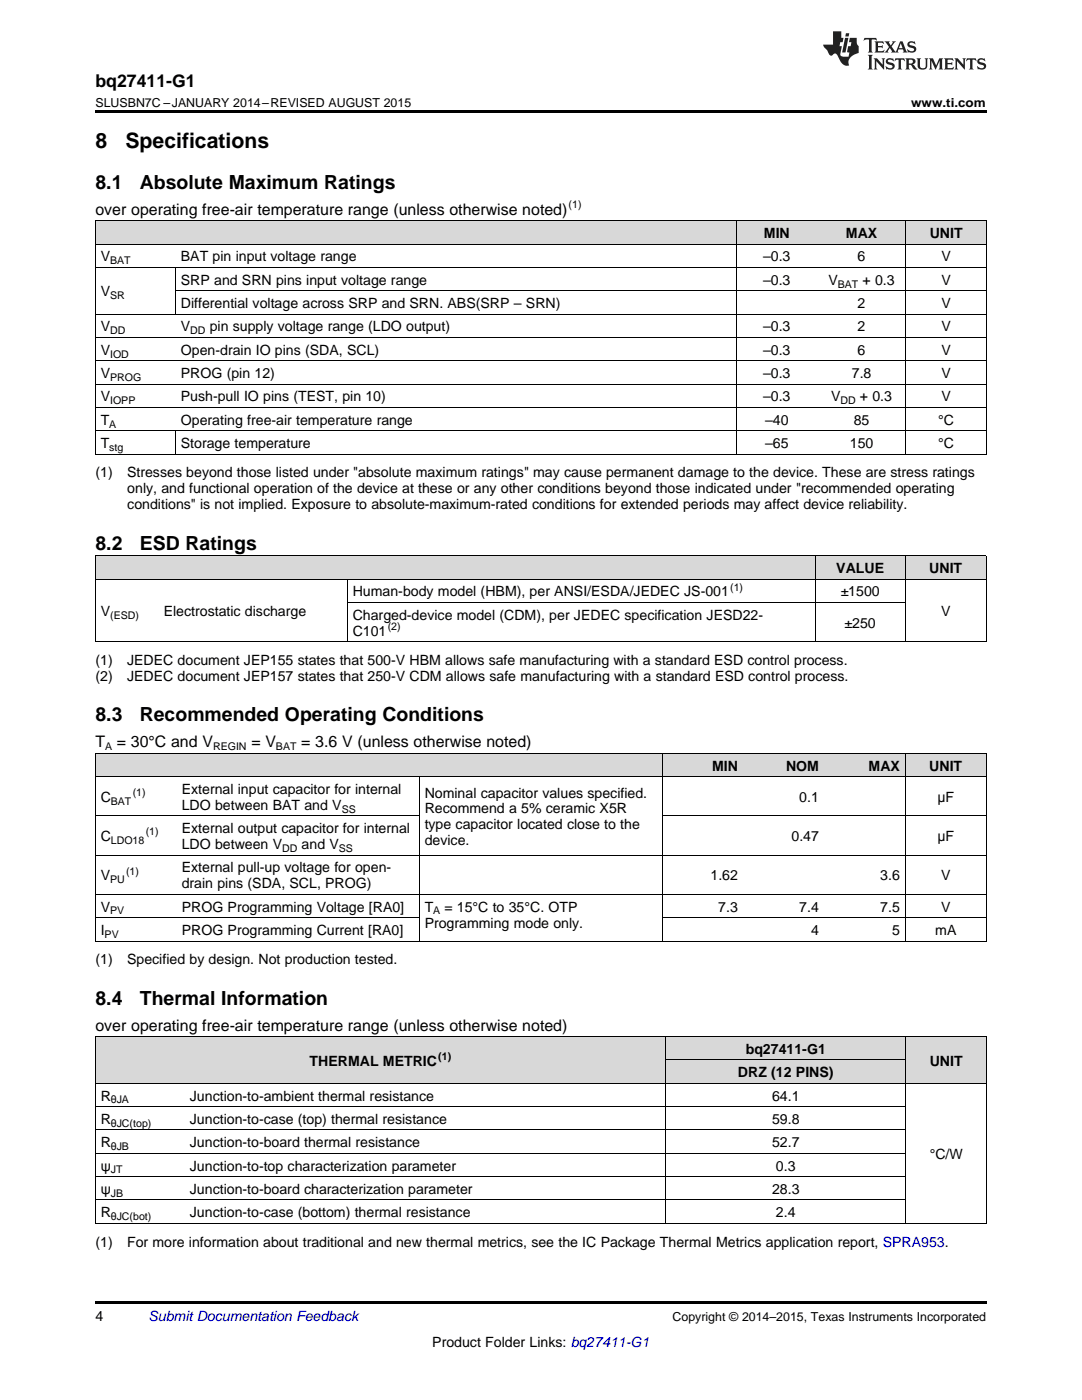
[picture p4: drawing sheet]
<svg xmlns="http://www.w3.org/2000/svg" width="216mm" height="279mm" viewBox="0 0 216 279" stroke-linecap="round" stroke-linejoin="round" font-family="sans-serif">
<defs><g id="words">
<g font-size="4.2">
<text x="19" y="29.6">8</text>
<text x="25" y="29.6">Specifications</text>
</g>
<g font-size="3.9">
<text x="19" y="37.7">8.1</text>
<text x="27.9" y="37.7">Absolute Maximum Ratings</text>
<text x="19" y="109.7">8.2</text>
<text x="27.9" y="109.7">ESD Ratings</text>
<text x="19" y="144">8.3</text>
<text x="27.9" y="144">Recommended Operating Conditions</text>
<text x="19" y="200.5">8.4</text>
<text x="27.9" y="200.5">Thermal Information</text>
</g>
<text font-size="3.5" x="19" y="17.3">bq27411-G1</text>
<g font-size="3.2">
<text x="19" y="42.9">over operating free-air temperature range (unless otherwise noted)</text>
<text x="19" y="149.1">T</text>
<text x="23.3" y="149.1">= 30°C and V</text>
<text x="50.2" y="149.1">= V</text>
<text x="60.1" y="149.1">= 3.6 V (unless otherwise noted)</text>
<text x="19" y="205.7">over operating free-air temperature range (unless otherwise noted)</text>
</g>
<g font-size="2.8">
<text x="152.4" y="47.5">MIN</text>
<text x="168.8" y="47.5">MAX</text>
<text x="185.5" y="47.5">UNIT</text>
<text x="20.1" y="52.2">V</text>
<text x="36.1" y="52.2">BAT pin input voltage range</text>
<text x="152.3" y="52.2">–0.3</text>
<text x="171.1" y="52.2">6</text>
<text x="187.9" y="52.2">V</text>
<text x="20.1" y="59.2">V</text>
<text x="36.1" y="56.8">SRP and SRN pins input voltage range</text>
<text x="152.3" y="56.8">–0.3</text>
<text x="165.3" y="56.8">V</text>
<text x="172.1" y="56.8">+ 0.3</text>
<text x="187.9" y="56.8">V</text>
<text x="36.1" y="61.5">Differential voltage across SRP and SRN. ABS(SRP – SRN)</text>
<text x="171.1" y="61.5">2</text>
<text x="187.9" y="61.5">V</text>
<text x="20.1" y="66.1">V</text>
<text x="20.1" y="70.8">V</text>
<text x="36.1" y="66.1">V</text>
<text x="36.1" y="70.8">Open-drain IO pins (SDA, SCL)</text>
<text x="41.8" y="66.1">pin supply voltage range (LDO output)</text>
<text x="152.3" y="66.1">–0.3</text>
<text x="152.3" y="70.8">–0.3</text>
<text x="171.1" y="66.1">2</text>
<text x="171.1" y="70.8">6</text>
<text x="187.9" y="66.1">V</text>
<text x="187.9" y="70.8">V</text>
<text x="20.1" y="75.5">V</text>
<text x="36.1" y="75.5">PROG (pin 12)</text>
<text x="152.3" y="75.5">–0.3</text>
<text x="170" y="75.5">7.8</text>
<text x="187.9" y="75.5">V</text>
<text x="20.1" y="80.1">V</text>
<text x="36.1" y="80.1">Push-pull IO pins (TEST, pin 10)</text>
<text x="152.3" y="80.1">–0.3</text>
<text x="165.8" y="80.1">V</text>
<text x="171.6" y="80.1">+ 0.3</text>
<text x="187.9" y="80.1">V</text>
<text x="20.1" y="84.8">T</text>
<text x="20.1" y="89.4">T</text>
<text x="36.1" y="84.8">Operating free-air temperature range</text>
<text x="36.1" y="89.4">Storage temperature</text>
<text x="152.7" y="84.8">–40</text>
<text x="152.7" y="89.4">–65</text>
<text x="169.6" y="89.4">150</text>
<text x="170.4" y="84.8">85</text>
<text x="187.2" y="84.8">°C</text>
<text x="187.2" y="89.4">°C</text>
<text x="19" y="95.3">(1)</text>
<text x="25.4" y="95.3">Stresses beyond those listed under &quot;absolute maximum ratings&quot; may cause permanent damage to the device. These are stress ratings</text>
<text x="25.4" y="98.5">only, and functional operation of the device at these or any other conditions beyond those indicated under &quot;recommended operating</text>
<text x="25.4" y="101.6">conditions&quot; is not implied. Exposure to absolute-maximum-rated conditions for extended periods may affect device reliability.</text>
<text x="70.4" y="119">Human-body model (HBM), per ANSI/ESDA/JEDEC JS-001</text>
<text x="166.9" y="114.4">VALUE</text>
<text x="167.7" y="119">±1500</text>
<text x="185.4" y="114.4">UNIT</text>
<text x="20.1" y="122.9">V</text>
<text x="32.7" y="122.9">Electrostatic discharge</text>
<text x="70.4" y="123.7">Charged-device model (CDM), per JEDEC specification JESD22-</text>
<text x="168.5" y="125.3">±250</text>
<text x="187.8" y="122.9">V</text>
<text x="70.4" y="126.9">C101</text>
<text x="19" y="132.7">(1)</text>
<text x="19" y="135.9">(2)</text>
<text x="25.4" y="132.7">JEDEC document JEP155 states that 500-V HBM allows safe manufacturing with a standard ESD control process.</text>
<text x="25.4" y="135.9">JEDEC document JEP157 states that 250-V CDM allows safe manufacturing with a standard ESD control process.</text>
<text x="142.1" y="153.8">MIN</text>
<text x="156.8" y="153.8">NOM</text>
<text x="173.3" y="153.8">MAX</text>
<text x="185.4" y="153.8">UNIT</text>
<text x="20.1" y="160">C</text>
<text x="36.3" y="158.4">External input capacitor for internal</text>
<text x="36.3" y="161.6">LDO between BAT and V</text>
<text x="84.7" y="159.2">Nominal capacitor values specified.</text>
<text x="159.5" y="160">0.1</text>
<text x="187" y="160">μF</text>
<text x="20.1" y="167.9">C</text>
<text x="36.3" y="166.3">External output capacitor for internal</text>
<text x="84.7" y="162.3">Recommend a 5% ceramic X5R</text>
<text x="84.7" y="165.5">type capacitor located close to the</text>
<text x="157.9" y="167.9">0.47</text>
<text x="187" y="167.9">μF</text>
<text x="36.3" y="169.4">LDO between V</text>
<text x="60.2" y="169.4">and V</text>
<text x="84.7" y="168.7">device.</text>
<text x="20.1" y="175.7">V</text>
<text x="36.3" y="174.1">External pull-up voltage for open-</text>
<text x="36.3" y="177.3">drain pins (SDA, SCL, PROG)</text>
<text x="141.8" y="175.7">1.62</text>
<text x="175.6" y="175.7">3.6</text>
<text x="187.8" y="175.7">V</text>
<text x="20.1" y="181.9">V</text>
<text x="36.3" y="181.9">PROG Programming Voltage [RA0]</text>
<text x="84.7" y="181.9">T</text>
<text x="84.7" y="185.1">Programming mode only.</text>
<text x="88.7" y="181.9">= 15°C to 35°C. OTP</text>
<text x="143.3" y="181.9">7.3</text>
<text x="159.5" y="181.9">7.4</text>
<text x="175.6" y="181.9">7.5</text>
<text x="187.8" y="181.9">V</text>
<text x="20.1" y="186.6">I</text>
<text x="36.3" y="186.6">PROG Programming Current [RA0]</text>
<text x="161.9" y="186.6">4</text>
<text x="178" y="186.6">5</text>
<text x="186.6" y="186.6">mA</text>
<text x="19" y="192.4">(1)</text>
<text x="25.4" y="192.4">Specified by design. Not production tested.</text>
<text x="61.8" y="212.7">THERMAL METRIC</text>
<text x="147.2" y="215">DRZ (12 PINS)</text>
<text x="148.8" y="210.3">bq27411-G1</text>
<text x="185.5" y="212.7">UNIT</text>
<text x="20.1" y="219.6">R</text>
<text x="37.9" y="219.6">Junction-to-ambient thermal resistance</text>
<text x="154.1" y="219.6">64.1</text>
<text x="20.1" y="224.3">R</text>
<text x="37.9" y="224.3">Junction-to-case (top) thermal resistance</text>
<text x="154.1" y="224.3">59.8</text>
<text x="20.1" y="229">R</text>
<text x="20.1" y="233.6">ψ</text>
<text x="37.9" y="229">Junction-to-board thermal resistance</text>
<text x="37.9" y="233.6">Junction-to-top characterization parameter</text>
<text x="154.1" y="229">52.7</text>
<text x="154.8" y="233.6">0.3</text>
<text x="185.5" y="231.3">°C/W</text>
<text x="20.1" y="238.3">ψ</text>
<text x="37.9" y="238.3">Junction-to-board characterization parameter</text>
<text x="154.1" y="238.3">28.3</text>
<text x="20.1" y="242.9">R</text>
<text x="37.9" y="242.9">Junction-to-case (bottom) thermal resistance</text>
<text x="154.8" y="242.9">2.4</text>
<text x="19" y="248.8">(1)</text>
<text x="25.4" y="248.8">For more information about traditional and new thermal metrics, see the IC Package Thermal Metrics application report, SPRA953.</text>
<text x="19" y="263.6">4</text>
<text x="86.3" y="268.9">Product Folder Links: bq27411-G1</text>
</g>
<text font-size="2.8" fill="#0000c8" x="29.6" y="263.6">Submit Documentation Feedback</text>
<g font-size="2.5">
<text x="19" y="21.4">SLUSBN7C –JANUARY 2014–REVISED AUGUST 2015</text>
<text x="181.8" y="21.4">www.ti.com</text>
<text x="134.2" y="263.6">Copyright © 2014–2015, Texas Instruments Incorporated</text>
</g>
<g font-size="2.1">
<text x="113.5" y="41.6">(1)</text>
<text x="22" y="52.7">BAT</text>
<text x="22" y="59.7">SR</text>
<text x="167.2" y="57.4">BAT</text>
<text x="22" y="66.7">DD</text>
<text x="22" y="71.4">IOD</text>
<text x="38" y="66.7">DD</text>
<text x="22" y="76">PROG</text>
<text x="22" y="80.7">IOPP</text>
<text x="167.7" y="80.7">DD</text>
<text x="21.8" y="85.3">A</text>
<text x="21.8" y="90">stg</text>
<text x="145.7" y="117.9">(1)</text>
<text x="22" y="123.5">(ESD)</text>
<text x="77.4" y="125.7">(2)</text>
<text x="21" y="149.8">A</text>
<text x="42.5" y="149.8">REGIN</text>
<text x="55.1" y="149.8">BAT</text>
<text x="22.1" y="160.6">BAT</text>
<text x="26.5" y="158.9">(1)</text>
<text x="29.1" y="166.7">(1)</text>
<text x="68.2" y="162.2">SS</text>
<text x="22.1" y="168.4">LDO18</text>
<text x="56.3" y="170">DD</text>
<text x="67.6" y="170">SS</text>
<text x="22" y="176.2">PU</text>
<text x="25.2" y="174.6">(1)</text>
<text x="22" y="182.5">PV</text>
<text x="86.4" y="182.5">A</text>
<text x="20.9" y="187.1">PV</text>
<text x="87.5" y="211.5">(1)</text>
<text x="22.1" y="220.2">θJA</text>
<text x="22.1" y="224.9">θJC(top)</text>
<text x="22.1" y="229.5">θJB</text>
<text x="22.1" y="234.2">JT</text>
<text x="22.1" y="238.8">JB</text>
<text x="22.1" y="243.5">θJC(bot)</text>
</g>
</g></defs>
<g fill="#d8d8d8">
<path d="M19 206.9h17.8v9.4h-17.8z"/>
<path d="M36.8 206.9h96v9.4h-96z"/>
<path d="M132.8 211.6h48v4.7h-48z"/>
<path d="M180.8 206.9h16v9.4h-16z"/>
<path d="M132.8 206.9h48v4.7h-48z"/>
<path d="M19 150.4h16.2v4.6h-16.2z"/>
<path d="M35.2 150.4h48.5v4.6h-48.5z"/>
<path d="M83.7 150.4h48.5v4.6h-48.5z"/>
<path d="M132.2 150.4h16.1v4.6h-16.1z"/>
<path d="M148.3 150.4h16.2v4.6h-16.2z"/>
<path d="M164.5 150.4h16.2v4.6h-16.2z"/>
<path d="M180.7 150.4h16.1v4.6h-16.1z"/>
<path d="M19 111h12.6v4.6h-12.6z"/>
<path d="M31.6 111h37.7v4.6h-37.7z"/>
<path d="M69.3 111h93.4v4.6h-93.4z"/>
<path d="M162.7 111h18v4.6h-18z"/>
<path d="M180.7 111h16.1v4.6h-16.1z"/>
<path d="M19 44.1h16v4.7h-16z"/>
<path d="M35 44.1h112v4.7h-112z"/>
<path d="M147 44.1h16.1v4.7h-16.1z"/>
<path d="M163.1 44.1h17.7v4.7h-17.7z"/>
<path d="M180.8 44.1h16v4.7h-16z"/>
</g>
<g fill="#000">
<path d="M19 22h177.8v.5h-177.8zM19 128.1h.2zM69.2 128.1h.1zM162.6 128.1h.1zM180.6 128.1h.1zM196.7 128.1h.1zM19 187.8l.2 .1zM83.6 187.8l.1 .1zM132.1 187.8l.1 .1zM148.2 187.8l.1 .1zM164.4 187.8l.1 .1zM180.6 187.8l.1 .1z"/>
<path d="M196.7 187.8l.1 .1zM19 244.2h.2zM132.7 244.2h.1zM180.7 244.2h.1zM196.7 244.2h.1zM19 259.7h177.8v.5h-177.8z"/>
</g>
<g fill="none" stroke="#000" stroke-width=".2">
<path d="M19 53.4h177.8M19 48.7h177.8M19 44.1h177.8M19.1 44.1v46.6M35 53.4v9.4M35 58h161.8M147 44.1v46.6M180.8 44.1v46.6M196.8 44.1v46.6M19 76.7h177.8M19 72h177.8M19 67.4h177.8"/>
<path d="M19 62.7h177.8M19 90.6h177.8M19 86h177.8M19 81.3h177.8M35 86v4.7M19 115.6h177.8M19 110.9h177.8M19.1 110.9v17.2M69.3 115.6v12.5M162.6 110.9v17.2M180.6 110.9v17.2M196.8 110.9v17.2"/>
<path d="M19 128.1h177.8M69.3 120.2h111.4M19 155h177.8M19 150.3h177.8M19.1 150.4v37.5M83.6 155v32.9M132.1 150.4v37.5M180.6 150.4v37.5M196.8 150.4v37.5M19 178.5h177.8M19 170.7h177.8M19 162.8h64.7"/>
<path d="M132.2 162.8h64.6M19 187.8h177.8M19 183.1h64.7M132.2 183.1h64.6M19 216.2h177.8M19 206.9h177.8M19.1 206.9v37.3M132.8 206.9v37.3M132.8 211.5h48M180.8 206.9v37.3M196.8 206.9v37.3M19 239.5h161.8"/>
<path d="M19 234.8h161.8M19 230.2h161.8M19 225.5h161.8M19 220.9h161.8M19 244.1h177.8"/>
</g>
<g fill="#231f20">
<path d="M172.5 7.6l-.1 .5 .4-.2h.6v.1v2.1l-.2 .4h.9l-.2-.4v-2.1l.1-.1h.5l.5 .2-.2-.5zM174.5 8.3l.2 .3v1.5l-.2 .4h1.8l.2-.6a1.04 1.04 0 0 1-1.3 .2v-.7h.6l.3 .2v-.6l-.3 .2h-.6v-.6l.8-.1 .4 .3-.2-.5zM176.5 8.3l.9 1.1-.9 1.1h.8l-.2-.2 .4-.7 .5 .7-.2 .2h1.5l-.2-.2 .2-.4h.9l.1 .4-.2 .2h1l-.3-.3-.7-1.9h-.5l-.9 2-.8-1 .9-1h-.8l.1 .3-.4 .5-.3-.6 .1-.2zM179.7 8.6l.4 1h-.7zM181.3 8.4a.63 .63 0 0 0-.2 .7 .63 .63 0 0 0 .6 .4l.6 .2 .1 .2a.75 .75 0 0 1-.7 .4 .75 .75 0 0 1-.6-.5l.1 .7 .1-.1a1.11 1.11 0 0 0 1.5-.6 1.13 1.13 0 0 0-1.2-.8l-.1-.4a1.04 1.04 0 0 1 1.2 .2l-.2-.5-.2 .1-.4-.2zM173.2 10.9l.2 .4v2.2l-.2 .4h1l-.3-.4v-2.2l.3-.4zM174.3 11.6l.3 .4v1.5l-.3 .4h.8l-.2-.4v-1.3l1.5 1.7v-1.9l.2-.4h-.7l.2 .4v.9l-1.1-1.3zM177 11.8a.62 .62 0 0 0-.2 .7 .62 .62 0 0 0 .6 .4l.6 .1 .1 .3a.76 .76 0 0 1-.7 .3 .76 .76 0 0 1-.7-.4l.2 .7 .1-.1a1.11 1.11 0 0 0 1.5-.6 1.13 1.13 0 0 0-1.2-.8l-.1-.4a1.04 1.04 0 0 1 1.2 .2l-.2-.6-.2 .1-.5-.1zM178.7 11.6l-.2 .6a.61 .61 0 0 1 .8-.3v1.6l-.2 .4h.9l-.2-.4v-1.6a.63 .63 0 0 1 .7 .3l-.1-.6zM180.6 11.6l.3 .4v1.5l-.3 .4h1l-.2-.2-.1-.8 .6 .2a.76 .76 0 0 0 1.2 .7l-1-1a.58 .58 0 0 0 .6-.5 .58 .58 0 0 0-.5-.6zM181.4 11.9h.1a.45 .45 0 0 1 .5 .1 .45 .45 0 0 1 .1 .5l-.8 .2zM182.9 11.6l.2 .2a2.17 2.17 0 0 0 .3 1.9 .99 .99 0 0 0 1.6-.6v-1.1l.2-.4h-.7l.2 .2a1.92 1.92 0 0 1-.2 1.8 .6 .6 0 0 1-.9-.5v-1.1l.2-.4zM185.4 11.6l.2 .4v1.5l-.2 .4h.7l-.2-.4v-1.4l.8 1.8 .8-1.8v1.4l-.2 .4h.9l-.2-.4v-1.5l.2-.4h-.8l-.6 1.5-.6-1.5zM188.4 11.6l.2 .4v1.5l-.2 .4h1.8l.1-.6a1.04 1.04 0 0 1-1.2 .1v-.6h.5l.4 .2v-.6l-.4 .2h-.5v-.7h.8l.3 .3-.1-.6zM190.5 11.6l.2 .4v1.5l-.2 .4h.7l-.2-.4v-1.3l1.5 1.7v-1.9l.2-.4h-.7l.2 .4v.9l-1.1-1.3zM192.9 11.6l-.1 .6a.61 .61 0 0 1 .7-.3l.1 1.6-.3 .4h1l-.3-.4 .1-1.6a.63 .63 0 0 1 .7 .3l-.1-.6zM195.2 11.8a.62 .62 0 0 0-.2 .7 .62 .62 0 0 0 .6 .4l.6 .1 .1 .3a.76 .76 0 0 1-.7 .3 .76 .76 0 0 1-.6-.4l.1 .7 .1-.1a1.11 1.11 0 0 0 1.6-.6 1.13 1.13 0 0 0-1.3-.8l-.1-.4a1.04 1.04 0 0 1 1.2 .2l-.1-.6-.2 .1-.5-.1z"/>
<path d="M166.2 6.3v2.6h-1.9v.4l.8 .9a.91 .91 0 0 0 1 .8 .56 .56 0 0 1 .5-.3 .56 .56 0 0 1 .5 .3l.4 .8a1.53 1.53 0 0 0 1.9 1.2 1.54 1.54 0 0 1 1-2.1l.9-.3v-1.4a1.52 1.52 0 0 1-.4-1.6h-1.3l-.2 .8h.5l-.2 .8h-.5l-.1 1v.2l.4 .1-.2 .8a1.93 1.93 0 0 1-1.6-.3l.3-1.8h-.5l.2-.8h.4l.2-.8h-.4v-1.3zM168.6 7.6l-.6 2.9h.7l.6-2.9zM168.8 6.6l-.1 .7h.6l.2-.7z"/>
</g>
<use href="#words"/>
</svg>
